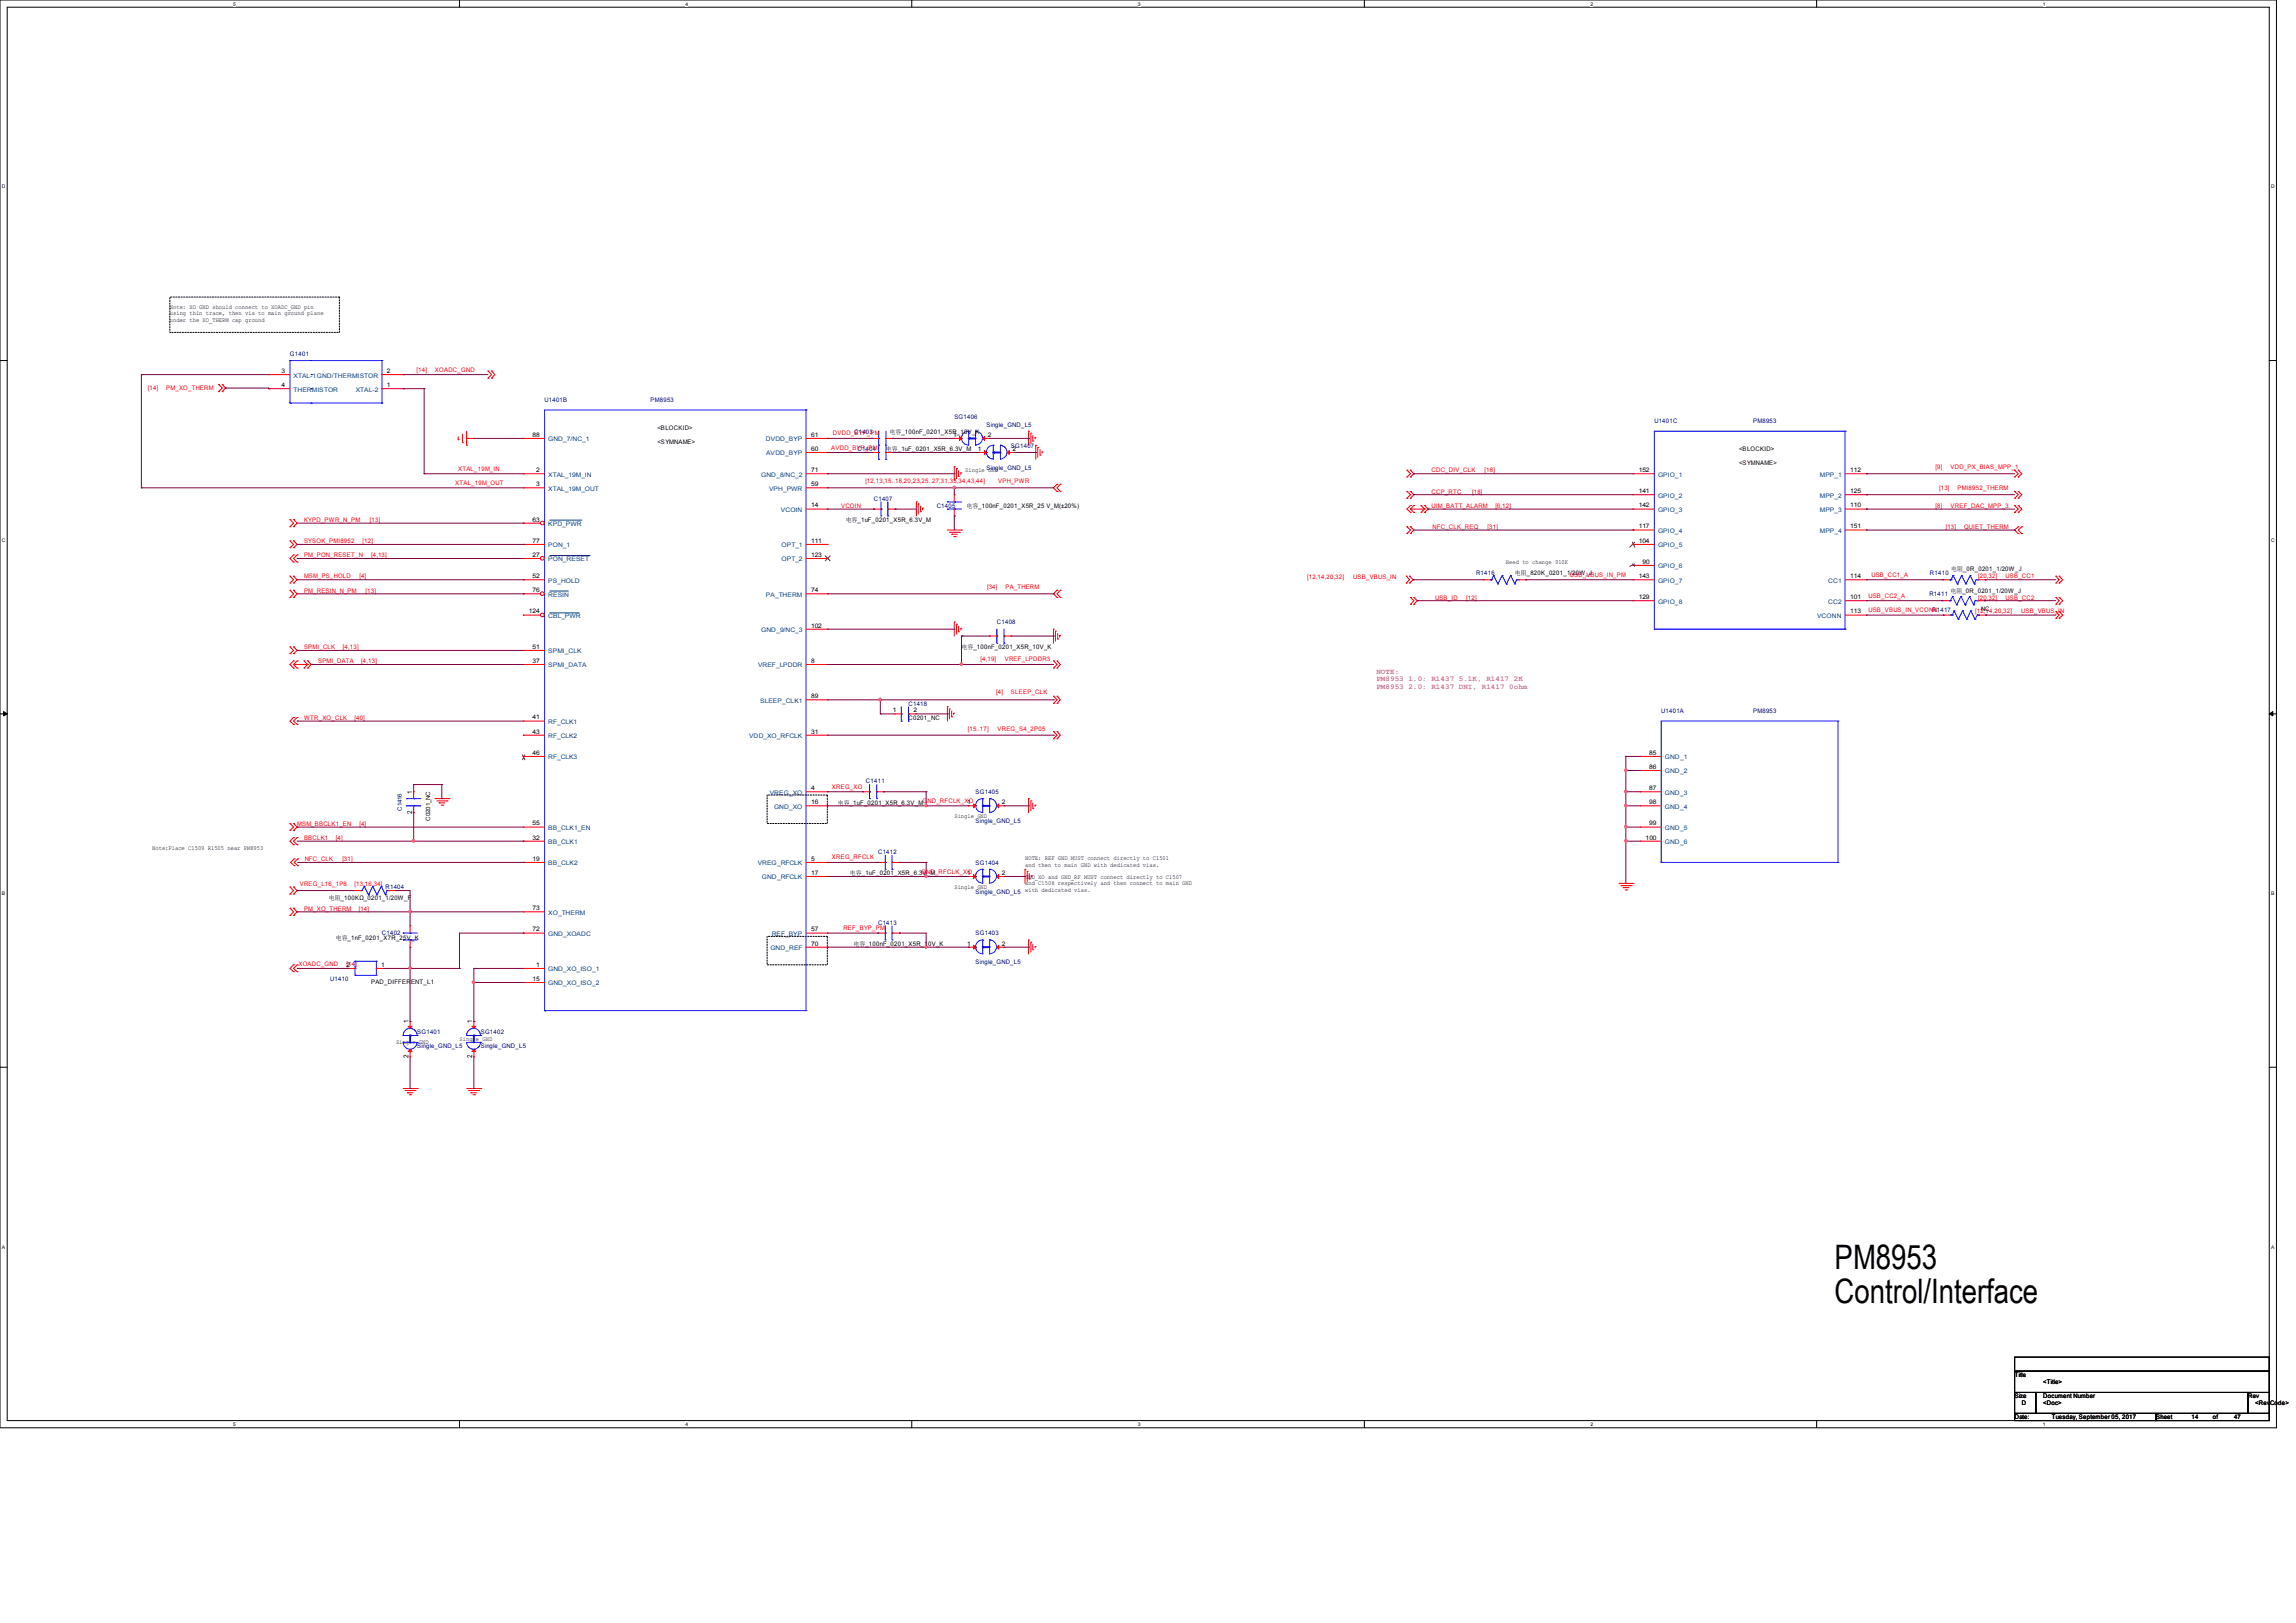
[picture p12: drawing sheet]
<svg xmlns="http://www.w3.org/2000/svg" width="297mm" height="210mm" viewBox="0 0 297 210" stroke-linecap="round" stroke-linejoin="round" font-family="sans-serif">
<defs><g id="words">
<g font-size="4.4">
<text x="237.3" y="164.2">PM8953</text>
<text x="237.3" y="168.6">Control/Interface</text>
</g>
<g font-size="1" fill="#f0f">
<text x="178.1" y="88.1">PM8953 1.0: R1437 5.1K, R1417 2K</text>
<text x="178.1" y="89.1">PM8953 2.0: R1437 DNI, R1417 0ohm</text>
<text x="178.1" y="87.2">NOTE:</text>
</g>
<g font-size=".9">
<text x="53.3" y="105.4" transform="rotate(-90 53.3 105.4)">2</text>
<text x="53.3" y="102.7" transform="rotate(-90 53.3 102.7)">1</text>
<text x="52.8" y="136.9" transform="rotate(-90 52.8 136.9)">2</text>
<text x="52.8" y="132.4" transform="rotate(-90 52.8 132.4)">1</text>
<text x="61.1" y="136.9" transform="rotate(-90 61.1 136.9)">2</text>
<text x="61.1" y="132.4" transform="rotate(-90 61.1 132.4)">1</text>
</g>
<g font-size=".8">
<text x="22" y="40">Note: XO GND should connect to XOADC_GND pin</text>
<text x="22" y="40.8">using thin trace, then via to main ground plane</text>
<text x="22" y="41.6">under the XO_THERM cap ground</text>
<text x="36.4" y="50.1">4</text>
<text x="36.4" y="48.3">3</text>
<text x="50" y="48.3">2</text>
<text x="50" y="50.1">1</text>
<text x="68.9" y="56.5">88</text>
<text x="85.1" y="55.6">&lt;BLOCKID&gt;</text>
<text x="85.1" y="57.5">&lt;SYMNAME&gt;</text>
<text x="104.9" y="58.3">60</text>
<text x="104.9" y="56.5">61</text>
<text x="114.6" y="58.4">电容_1uF_0201_X5R_6.3V_M</text>
<text x="115.1" y="56.1">电容_100nF_0201_X5R_10V_K</text>
<text x="123.3" y="56.5">1</text>
<text x="126.5" y="58.3">1</text>
<text x="127.8" y="56.5">2</text>
<text x="131" y="58.3">2</text>
<text x="225" y="58.4">&lt;BLOCKID&gt;</text>
<text x="69.3" y="62.9">3</text>
<text x="69.3" y="61.1">2</text>
<text x="104.9" y="65.7">14</text>
<text x="104.9" y="62.9">59</text>
<text x="104.9" y="61.1">71</text>
<text x="124.9" y="61">Single GND</text>
<text x="125" y="65.7">电容_100nF_0201_X5R_25 V_M(±20%)</text>
<text x="212" y="65.7">142</text>
<text x="212" y="63.8">141</text>
<text x="212" y="61.1">152</text>
<text x="225" y="60.2">&lt;SYMNAME&gt;</text>
<text x="239.3" y="65.7">110</text>
<text x="239.3" y="63.8">125</text>
<text x="239.3" y="61.1">112</text>
<text x="68.9" y="67.5">63</text>
<text x="68.9" y="70.2">77</text>
<text x="104.9" y="70.2">111</text>
<text x="109.4" y="67.5">电容_1uF_0201_X5R_6.3V_M</text>
<text x="212" y="70.2">104</text>
<text x="212" y="68.4">117</text>
<text x="239.3" y="68.4">151</text>
<text x="68.9" y="76.6">76</text>
<text x="68.9" y="72.1">27</text>
<text x="68.9" y="74.8">52</text>
<text x="104.9" y="76.6">74</text>
<text x="104.9" y="72.1">123</text>
<text x="194.8" y="72.9">Need to change 910K</text>
<text x="196" y="74.4">电阻_820K_0201_1/20W_J</text>
<text x="212" y="77.5">129</text>
<text x="212" y="74.8">143</text>
<text x="212.5" y="72.9">90</text>
<text x="239.3" y="77.5">101</text>
<text x="239.3" y="74.8">114</text>
<text x="252.3" y="76.7">电阻_0R_0201_1/20W_J</text>
<text x="252.4" y="73.9">电阻_0R_0201_1/20W_J</text>
<text x="68.4" y="79.4">124</text>
<text x="68.9" y="83.9">51</text>
<text x="104.9" y="81.2">102</text>
<text x="124.4" y="84">电容_100nF_0201_X5R_10V_K</text>
<text x="239.3" y="79.4">113</text>
<text x="256.3" y="79">NC</text>
<text x="68.9" y="85.8">37</text>
<text x="104.9" y="85.8">8</text>
<text x="68.9" y="94.9">43</text>
<text x="68.9" y="93.1">41</text>
<text x="104.9" y="94.9">31</text>
<text x="104.9" y="90.3">89</text>
<text x="115.5" y="92.2">1</text>
<text x="117.5" y="93.1">C0201_NC</text>
<text x="118.2" y="92.2">2</text>
<text x="68.9" y="97.7">46</text>
<text x="213.3" y="99.5">86</text>
<text x="213.3" y="97.7">85</text>
<text x="55.6" y="106.2" transform="rotate(-90 55.6 106.2)">C0201_NC</text>
<text x="68.9" y="106.8">55</text>
<text x="104.9" y="102.2">4</text>
<text x="104.9" y="104.1">16</text>
<text x="108.4" y="104.1">电容_1uF_0201_X5R_6.3V_M</text>
<text x="123.5" y="105.8">Single GND</text>
<text x="125.1" y="104.1">1</text>
<text x="129.6" y="104.1">2</text>
<text x="213.3" y="106.8">99</text>
<text x="213.3" y="104.1">98</text>
<text x="213.3" y="102.2">87</text>
<text x="19.7" y="110">Note:Place C1509 R1505 near PM8953</text>
<text x="68.9" y="111.4">19</text>
<text x="68.9" y="108.6">32</text>
<text x="104.9" y="111.4">5</text>
<text x="104.9" y="113.2">17</text>
<text x="109.9" y="113.2">电容_1uF_0201_X5R_6.3V_M</text>
<text x="125.1" y="113.2">1</text>
<text x="129.6" y="113.2">2</text>
<text x="132.6" y="111.3">NOTE: REF GND MUST connect directly to C1501</text>
<text x="132.6" y="112.1">and then to main GND with dedicated vias.</text>
<text x="132.6" y="113.7">GND_XO and GND_RF MUST connect directly to C1507</text>
<text x="212.9" y="108.6">100</text>
<text x="42.5" y="116.5">电阻_100KΩ_0201_1/20W_F</text>
<text x="68.9" y="117.8">73</text>
<text x="123.5" y="115">Single GND</text>
<text x="132.6" y="114.6">and C1508 respectively and then connect to main GND</text>
<text x="132.6" y="115.4">with dedicated vias.</text>
<text x="43.4" y="121.7">电容_1nF_0201_X7R_25V_K</text>
<text x="44.8" y="125.1">2</text>
<text x="49.3" y="125.1">1</text>
<text x="68.9" y="120.5">72</text>
<text x="69.3" y="125.1">1</text>
<text x="104.9" y="122.3">70</text>
<text x="104.9" y="120.5">57</text>
<text x="110.4" y="122.4">电容_100nF_0201_X5R_10V_K</text>
<text x="125.1" y="122.3">1</text>
<text x="129.6" y="122.3">2</text>
<text x="48" y="127.3">PAD_DIFFERENT_L1</text>
<text x="68.9" y="126.9">15</text>
<text x="51.2" y="135.1">Single GND</text>
<text x="59.4" y="134.7">Single GND</text>
<text x="260.6" y="178.2">Title</text>
<text x="264.3" y="179.1">&lt;Title&gt;</text>
<text x="260.6" y="180.9">Size</text>
<text x="260.6" y="183.6">Date:</text>
<text x="261.6" y="181.8">D</text>
<text x="264.3" y="180.9">Document Number</text>
<text x="264.3" y="181.8">&lt;Doc&gt;</text>
<text x="265.4" y="183.6">Tuesday, September 05, 2017</text>
<text x="278.9" y="183.6">Sheet</text>
<text x="283.5" y="183.6">14</text>
<text x="286.2" y="183.6">of</text>
<text x="289" y="183.6">47</text>
<text x="290.8" y="180.9">Rev</text>
<text x="291.7" y="181.8">&lt;RevCode&gt;</text>
</g>
<g font-size=".8" fill="#000080">
<text x="37.5" y="46.1">G1401</text>
<text x="70.4" y="52">U1401B</text>
<text x="84.2" y="52">PM8953</text>
<text x="110.5" y="56.1">C1403</text>
<text x="110.9" y="58.4">C1404</text>
<text x="123.5" y="54.3">SG1406</text>
<text x="127.6" y="55.2">Single_GND_L5</text>
<text x="130.8" y="57.9">SG1407</text>
<text x="214" y="54.7">U1401C</text>
<text x="226.8" y="54.7">PM8953</text>
<text x="113" y="64.8">C1407</text>
<text x="121.2" y="65.7">C1405</text>
<text x="127.6" y="60.7">Single_GND_L5</text>
<text x="190.9" y="74.4">R1416</text>
<text x="249.6" y="77.1">R1411</text>
<text x="249.7" y="74.4">R1410</text>
<text x="129" y="80.7">C1408</text>
<text x="250" y="79.2">R1417</text>
<text x="117.5" y="91.3">C1418</text>
<text x="214.9" y="92.2">U1401A</text>
<text x="226.8" y="92.2">PM8953</text>
<text x="112" y="101.3">C1411</text>
<text x="52" y="104.9" transform="rotate(-90 52 104.9)">C1416</text>
<text x="126.2" y="102.7">SG1405</text>
<text x="126.2" y="106.5">Single_GND_L5</text>
<text x="113.6" y="110.5">C1412</text>
<text x="126.2" y="111.9">SG1404</text>
<text x="49.9" y="115.1">R1404</text>
<text x="113.6" y="119.6">C1413</text>
<text x="126.2" y="115.6">Single_GND_L5</text>
<text x="49.4" y="121">C1402</text>
<text x="126.2" y="121">SG1403</text>
<text x="126.2" y="124.8">Single_GND_L5</text>
<text x="42.7" y="126.9">U1410</text>
<text x="54" y="135.6">Single_GND_L5</text>
<text x="54" y="133.8">SG1401</text>
<text x="62.2" y="135.6">Single_GND_L5</text>
<text x="62.2" y="133.8">SG1402</text>
</g>
<g font-size=".8" fill="#f00">
<text x="19.1" y="50.4">[14]</text>
<text x="21.5" y="50.4">PM_XO_THERM</text>
<text x="53.9" y="48.1">[14]</text>
<text x="56.3" y="48.1">XOADC_GND</text>
<text x="107.5" y="58.2">AVDD_BYP_PM</text>
<text x="107.7" y="56.3">DVDD_BYP_PM</text>
<text x="58.9" y="62.7">XTAL_19M_OUT</text>
<text x="59.3" y="60.9">XTAL_19M_IN</text>
<text x="108.8" y="65.7">VCOIN</text>
<text x="111.9" y="62.5">[12,13,15..18,20,23,25..27,31,33,34,43,44]</text>
<text x="129.1" y="62.5">VPH_PWR</text>
<text x="185.2" y="65.7">UIM_BATT_ALARM</text>
<text x="185.2" y="63.9">CCP_RTC</text>
<text x="185.2" y="61.1">CDC_DIV_CLK</text>
<text x="190.4" y="63.9">[18]</text>
<text x="192" y="61.1">[18]</text>
<text x="193.4" y="65.7">[6,12]</text>
<text x="250.4" y="60.7">[9]</text>
<text x="250.4" y="65.7">[8]</text>
<text x="250.8" y="63.4">[13]</text>
<text x="252.3" y="60.7">VDD_PX_BIAS_MPP_1</text>
<text x="252.3" y="65.7">VREF_DAC_MPP_3</text>
<text x="253.2" y="63.4">PMI8952_THERM</text>
<text x="39.3" y="70.3">SYSOK_PMI8952</text>
<text x="39.3" y="67.5">KYPD_PWR_N_PM</text>
<text x="46.9" y="70.3">[12]</text>
<text x="47.8" y="67.5">[13]</text>
<text x="185.3" y="68.5">NFC_CLK_REQ</text>
<text x="192.4" y="68.5">[31]</text>
<text x="251.7" y="68.5">[13]</text>
<text x="254.1" y="68.5">QUIET_THERM</text>
<text x="39.3" y="74.8">MSM_PS_HOLD</text>
<text x="39.3" y="72.1">PM_PON_RESET_N</text>
<text x="39.3" y="76.7">PM_RESIN_N_PM</text>
<text x="46.5" y="74.8">[4]</text>
<text x="47.3" y="76.7">[13]</text>
<text x="48" y="72.1">[4,13]</text>
<text x="127.7" y="76.2">[34]</text>
<text x="130.1" y="76.2">PA_THERM</text>
<text x="169.1" y="74.9">[12,14,20,32]</text>
<text x="175.1" y="74.9">USB_VBUS_IN</text>
<text x="185.6" y="77.6">USB_ID</text>
<text x="189.7" y="77.6">[12]</text>
<text x="203.1" y="74.6">USB_VBUS_IN_PM</text>
<text x="241.7" y="77.3">USB_CC2_A</text>
<text x="242.1" y="74.6">USB_CC1_A</text>
<text x="255.9" y="74.8">[20,32]</text>
<text x="255.9" y="77.6">[20,32]</text>
<text x="259.4" y="74.8">USB_CC1</text>
<text x="259.4" y="77.6">USB_CC2</text>
<text x="39.3" y="84">SPMI_CLK</text>
<text x="44.4" y="84">[4,13]</text>
<text x="241.7" y="79.2">USB_VBUS_IN_VCONN</text>
<text x="255.5" y="79.3">[12,14,20,32]</text>
<text x="261.5" y="79.3">USB_VBUS_IN</text>
<text x="41.2" y="85.8">SPMI_DATA</text>
<text x="46.7" y="85.8">[4,13]</text>
<text x="126.8" y="85.5">[4,19]</text>
<text x="128.9" y="89.8">[4]</text>
<text x="130" y="85.5">VREF_LPDDR3</text>
<text x="130.8" y="89.8">SLEEP_CLK</text>
<text x="39.3" y="93.1">WTR_XO_CLK</text>
<text x="45.8" y="93.1">[40]</text>
<text x="125.2" y="94.6">[15..17]</text>
<text x="129" y="94.6">VREG_S4_2P05</text>
<text x="38.4" y="106.8">MSM_BBCLK1_EN</text>
<text x="46.5" y="106.8">[4]</text>
<text x="107.6" y="102.1">XREG_XO</text>
<text x="119.3" y="103.9">GND_RFCLK_XO</text>
<text x="39.3" y="108.7">BBCLK1</text>
<text x="39.4" y="111.4">NFC_CLK</text>
<text x="43.4" y="108.7">[4]</text>
<text x="44.3" y="111.4">[31]</text>
<text x="107.6" y="111.2">XREG_RFCLK</text>
<text x="119.2" y="113">GND_RFCLK_XO</text>
<text x="38.8" y="114.6">VREG_L16_1P8</text>
<text x="39.3" y="117.8">PM_XO_THERM</text>
<text x="45.8" y="114.6">[13,16,34]</text>
<text x="46.4" y="117.8">[14]</text>
<text x="38.6" y="125">XOADC_GND</text>
<text x="44.8" y="125">[14]</text>
<text x="109.1" y="120.4">REF_BYP_PM</text>
</g>
<g font-size=".8" fill="#004080">
<text x="38" y="48.9">XTAL-1GND/THERMISTOR</text>
<text x="38" y="50.7">THERMISTOR</text>
<text x="46" y="50.7">XTAL-2</text>
<text x="70.9" y="57.1">GND_7/NC_1</text>
<text x="99.1" y="57.1">DVDD_BYP</text>
<text x="99.1" y="58.9">AVDD_BYP</text>
<text x="70.9" y="63.5">XTAL_19M_OUT</text>
<text x="70.9" y="61.7">XTAL_19M_IN</text>
<text x="98.5" y="61.7">GND_8/NC_2</text>
<text x="99.5" y="63.5">VPH_PWR</text>
<text x="214.5" y="64.4">GPIO_2</text>
<text x="214.5" y="61.7">GPIO_1</text>
<text x="235.4" y="64.4">MPP_2</text>
<text x="235.4" y="61.7">MPP_1</text>
<text x="70.9" y="70.8">PON_1</text>
<text x="70.9" y="68.1">KPD_PWR</text>
<text x="101" y="66.3">VCOIN</text>
<text x="101.1" y="70.8">OPT_1</text>
<text x="214.5" y="70.8">GPIO_5</text>
<text x="214.5" y="69">GPIO_4</text>
<text x="214.5" y="66.3">GPIO_3</text>
<text x="235.4" y="69">MPP_4</text>
<text x="235.4" y="66.3">MPP_3</text>
<text x="70.9" y="77.2">RESIN</text>
<text x="70.9" y="75.4">PS_HOLD</text>
<text x="70.9" y="72.6">PON_RESET</text>
<text x="99.1" y="77.2">PA_THERM</text>
<text x="101.1" y="72.6">OPT_2</text>
<text x="214.5" y="75.4">GPIO_7</text>
<text x="214.5" y="73.5">GPIO_6</text>
<text x="236.5" y="75.4">CC1</text>
<text x="70.9" y="80">CBL_PWR</text>
<text x="98.5" y="81.8">GND_9/NC_3</text>
<text x="214.5" y="78.1">GPIO_8</text>
<text x="235.1" y="80">VCONN</text>
<text x="236.5" y="78.1">CC2</text>
<text x="70.9" y="86.4">SPMI_DATA</text>
<text x="70.9" y="84.5">SPMI_CLK</text>
<text x="98.1" y="86.4">VREF_LPDDR</text>
<text x="70.9" y="95.5">RF_CLK2</text>
<text x="70.9" y="93.7">RF_CLK1</text>
<text x="96.9" y="95.5">VDD_XO_RFCLK</text>
<text x="98.4" y="90.9">SLEEP_CLK1</text>
<text x="70.9" y="98.3">RF_CLK3</text>
<text x="215.4" y="100.1">GND_2</text>
<text x="215.4" y="98.3">GND_1</text>
<text x="70.9" y="107.4">BB_CLK1_EN</text>
<text x="99.6" y="102.8">VREG_XO</text>
<text x="100.1" y="104.6">GND_XO</text>
<text x="215.4" y="107.4">GND_5</text>
<text x="215.4" y="104.6">GND_4</text>
<text x="215.4" y="102.8">GND_3</text>
<text x="70.9" y="112">BB_CLK2</text>
<text x="70.9" y="109.2">BB_CLK1</text>
<text x="98" y="112">VREG_RFCLK</text>
<text x="98.6" y="113.8">GND_RFCLK</text>
<text x="215.4" y="109.2">GND_6</text>
<text x="70.9" y="118.4">XO_THERM</text>
<text x="70.9" y="125.7">GND_XO_ISO_1</text>
<text x="70.9" y="121.1">GND_XOADC</text>
<text x="99.7" y="122.9">GND_REF</text>
<text x="99.8" y="121.1">REF_BYP</text>
<text x="70.9" y="127.5">GND_XO_ISO_2</text>
</g>
<g font-size=".6">
<text x="30.2" y=".7">5</text>
<text x="88.7" y=".7">4</text>
<text x="147.2" y=".7">3</text>
<text x="205.7" y=".7">2</text>
<text x="264.2" y=".7">1</text>
<text x=".3" y="24.4">D</text>
<text x="293.8" y="24.4">D</text>
<text x=".3" y="70.1">C</text>
<text x="293.8" y="70.1">C</text>
<text x=".3" y="115.8">B</text>
<text x="293.8" y="115.8">B</text>
<text x=".3" y="161.5">A</text>
<text x="293.8" y="161.5">A</text>
<text x="30.2" y="184.5">5</text>
<text x="88.7" y="184.5">4</text>
<text x="147.2" y="184.5">3</text>
<text x="205.7" y="184.5">2</text>
<text x="264.2" y="184.5">1</text>
</g>
</g></defs>
<path d="M0 0h294.5v184.7h-294.5zM.9 .9h292.6v182.9h-292.6z" fill="none" stroke="#000" stroke-width=".13"/>
<g fill="#fff">
<path d="M30.2 .1h.3v.7h-.3z"/>
<path d="M30.2 183.9h.3v.8h-.3z"/>
</g>
<path d="M59.4 0v.9M59.4 183.8v.9" fill="none" stroke="#000" stroke-width=".13"/>
<g fill="#fff">
<path d="M88.7 .1h.3v.7h-.3z"/>
<path d="M88.7 183.9h.3v.8h-.3z"/>
</g>
<path d="M117.9 0v.9M117.9 183.8v.9" fill="none" stroke="#000" stroke-width=".13"/>
<g fill="#fff">
<path d="M147.2 .1h.3v.7h-.3z"/>
<path d="M147.2 183.9h.3v.8h-.3z"/>
</g>
<path d="M176.5 0v.9M176.5 183.8v.9" fill="none" stroke="#000" stroke-width=".13"/>
<g fill="#fff">
<path d="M205.7 .1h.4v.7h-.4z"/>
<path d="M205.7 183.9h.4v.8h-.4z"/>
</g>
<path d="M235 0v.9M235 183.8v.9" fill="none" stroke="#000" stroke-width=".13"/>
<g fill="#fff">
<path d="M264.2 .1h.4v.7h-.4z"/>
<path d="M264.2 183.9h.4v.8h-.4z"/>
<path d="M.3 23.8h.4v.7h-.4z"/>
<path d="M293.8 23.8h.5v.7h-.5z"/>
<path d="M.3 69.5h.4v.7h-.4z"/>
<path d="M293.8 69.5h.5v.7h-.5z"/>
</g>
<path d="M0 46.7h.9M293.5 46.7h1" fill="none" stroke="#000" stroke-width=".13"/>
<g fill="#fff">
<path d="M.3 115.2h.4v.8h-.4z"/>
<path d="M293.8 115.2h.4v.8h-.4z"/>
</g>
<path d="M0 92.4h.9M293.5 92.4h1" fill="none" stroke="#000" stroke-width=".13"/>
<path d="M.5 92.1l.4 .3-.4 .2zM293.5 92.4l.5-.3v.5z" fill="#000" stroke="#000" stroke-width=".13"/>
<g fill="#fff">
<path d="M.3 161h.3v.7h-.3z"/>
<path d="M293.8 161h.4v.7h-.4z"/>
</g>
<path d="M0 138.1h.9M293.5 138.1h1M260.6 175.6h32.9v1.8h-32.9zM260.6 177.4h32.9v2.8h-32.9zM260.6 180.2h2.8v2.7h-2.8zM260.6 182.9h18.3v.9h-18.3zM263.4 180.2h27.4v2.7h-27.4zM278.9 182.9h14.6v.9h-14.6zM290.8 180.2h2.7v2.7h-2.7z" fill="none" stroke="#000" stroke-width=".13"/>
<path d="M22 38.4h21.9v4.6h-21.9zM99.2 102.9h7.8v3.7h-7.8zM99.2 121.2h7.8v3.6h-7.8z" fill="none" stroke="#000" stroke-width=".13" stroke-dasharray=".2 .2"/>
<g fill="none" stroke="#f00" stroke-width=".13">
<path d="M28.3 49.7l.4 .5-.4 .5M28.3 49.7h.1M28.3 50.7h.1M28.7 50.7h.1M28.7 49.7h.1M28.7 49.7l.5 .5-.5 .5M59.3 56.9h.1M59.3 56.5v.4M59.8 57.3h.1M59.8 56.2v1.1M60.4 56.7h.9M60.4 56.7h.1"/>
<path d="M60.4 57.6h.1M60.4 55.8v1.8M63.1 48l.5 .5-.5 .4M63.1 48.9h.1M63.1 48h.1M63.6 48.9h.1M63.6 48h.1M63.6 48l.4 .5-.4 .4M104.3 56.7h2.7M104.3 58.5h2.7M107 58.5h.1M107 56.7h.1"/>
<path d="M133.1 55.8h.1M133.1 55.8v1.8M133.3 56h.1M133.3 56v1.4M133.6 57.1h.1M133.6 56.3v.8M133.9 56.6h.1M133.9 56.6v.2M134 57.6h.1M134 57.6v1.8M134.2 57.9h.1M134.2 57.9v1.3"/>
<path d="M134.5 58.9h.1M134.5 58.2v.7M134.8 58.5h.1M134.8 58.5v.1M37.5 74.5l.5 .5-.5 .4M37.5 70l.5 .4-.5 .5M37.5 67.2l.5 .5-.5 .5M37.5 76.4l.5 .4-.5 .5M37.5 74.5h.1M37.5 75.4h.1M37.5 70h.1M37.5 70.9h.1"/>
<path d="M37.5 67.2h.1M37.5 68.2h.1M37.5 76.4h.1M37.5 77.3h.1M38 74.5l.4 .5-.4 .4M38 70l.4 .4-.4 .5M38 67.2l.4 .5-.4 .5M38 76.4l.4 .4-.4 .5M38 75.4h.1M38 74.5h.1M38 71.8h.1M38 72.7h.1"/>
<path d="M38 70.9h.1M38 70h.1M38 68.2h.1M38 67.2h.1M38 77.3h.1M38 76.4h.1M38 71.8l-.5 .5 .5 .4M38.4 71.8h.1M38.4 72.7h.1M38.4 71.8l-.4 .5 .4 .4M104.3 65.9h2.7M104.3 76.8h2.7"/>
<path d="M104.3 72.3h2.7M104.3 70.4h2.7M104.3 63.1h2.7M104.3 61.3h2.7M107 76.8h.1M107 72.3h.1M107 70.4h.1M107 65.9h.1M107 63.1h.1M107 61.3h.1M118.5 64.9h.1M118.5 64.9v1.9"/>
<path d="M118.8 65.2h.1M118.8 65.2v1.3M119.1 66.2h.1M119.1 65.5v.7M119.3 65.7h.1M119.3 65.7v.3M122.6 68.6h1.8M122.8 68.9h1.3M123.1 69.1h.1M123.1 69.1h.7M123.4 69.4h.2M123.4 60.4h.1"/>
<path d="M123.4 64h.1M123.4 66.8h.1M123.4 60.4v1.8M123.4 64v.9M123.4 65.9v.9M123.6 69.4h.1M123.7 60.6h.1M123.7 60.6v1.3M124 61.6h.1M124 60.9v.7M124.1 68.9h.1M124.3 61.2h.1"/>
<path d="M124.3 61.2v.2M124.4 68.6h.1M136.7 62.7l-.4 .4 .4 .5M136.7 76.4l-.4 .4 .4 .5M136.7 62.7h.1M136.7 63.6h.1M136.7 76.4h.1M136.7 77.3h.1M137.2 63.6h.1M137.2 62.7h.1M137.2 77.3h.1M137.2 76.4h.1"/>
<path d="M137.2 62.7l-.5 .4 .5 .5M137.2 76.4l-.5 .4 .5 .5M181.9 74.5l.4 .5-.4 .4M181.9 74.5h.1M181.9 75.4h.1M182 63.6h.1M182 64.5h.1M182 60.8h.1M182 61.7h.1M182 68.2h.1M182 69h.1M182 63.6l.5 .4-.5 .5"/>
<path d="M182 60.8l.5 .5-.5 .4M182 68.2l.5 .4-.5 .4M182.3 75.4h.1M182.3 74.5h.1M182.3 74.5l.5 .5-.5 .4M182.5 63.6l.4 .4-.4 .5M182.5 77.3l.4 .4-.4 .5M182.5 60.8l.4 .5-.4 .4M182.5 68.2l.4 .4-.4 .4M182.5 65.4l-.5 .5 .5 .4M182.5 65.4h.1M182.5 66.3h.1"/>
<path d="M182.5 77.3h.1M182.5 78.2h.1M182.5 64.5h.1M182.5 63.6h.1M182.5 61.7h.1M182.5 60.8h.1M182.5 69h.1M182.5 68.2h.1M182.5 65.9l.4 .4M182.5 65.9h1.8M182.9 65.4h.1M182.9 66.3h.1"/>
<path d="M182.9 78.2h.1M182.9 77.3h.1M182.9 77.3l.4 .4-.4 .5M182.9 65.4l-.4 .5M183.8 65.4h.1M183.8 66.3h.1M183.8 65.4l.5 .5M184.3 66.3h.1M184.3 65.4h.1M184.3 65.9h.1M184.3 65.9l-.5 .4M184.3 65.4l.4 .5-.4 .4"/>
<path d="M260.6 60.8h.1M260.6 61.7h.1M260.6 65.4h.1M260.6 66.3h.1M260.6 63.6h.1M260.6 64.5h.1M260.6 60.8l.5 .5-.5 .4M260.6 65.4l.5 .5-.5 .4M260.6 63.6l.5 .4-.5 .5M261.1 68.2l-.5 .4 .5 .4M261.1 60.8h.1M261.1 61.7h.1"/>
<path d="M261.1 65.4h.1M261.1 66.3h.1M261.1 69h.1M261.1 68.2h.1M261.1 63.6h.1M261.1 64.5h.1M261.1 60.8l.4 .5-.4 .4M261.1 65.4l.4 .5-.4 .4M261.1 63.6l.4 .4-.4 .5M261.5 68.2l-.4 .4 .4 .4M261.5 68.2h.1M261.5 69h.1"/>
<path d="M265.9 79.1h.1M265.9 74.5h.1M265.9 75.4h.1M265.9 77.3h.1M265.9 78.2h.1M265.9 79.1l.5 .5-.5 .4M265.9 74.5l.5 .5-.5 .4M265.9 77.3l.5 .4-.5 .5M266.4 79.1h.1M266.4 74.5h.1M266.4 75.4h.1M266.4 77.3h.1"/>
<path d="M266.4 78.2h.1M266.4 79.1l.4 .5-.4 .4M266.4 74.5l.4 .5-.4 .4M266.4 77.3l.4 .4-.4 .5M37.5 83.7l.5 .5-.5 .4M37.5 83.7h.1M37.5 84.6h.1M38 83.7l.4 .5-.4 .4M38 85.5h.1M38 86.4h.1M38 84.6h.1M38 83.7h.1"/>
<path d="M38 92.8h.1M38 93.7h.1M38 86l.4 .4M38 86h1.8M38 85.5l-.5 .5 .5 .4M38 92.8l-.5 .5 .5 .4M38.4 85.5h.1M38.4 86.4h.1M38.4 92.8h.1M38.4 93.7h.1M38.4 85.5l-.4 .5M38.4 92.8l-.4 .5 .4 .4"/>
<path d="M39.3 85.5l.5 .5M39.3 85.5h.1M39.3 86.4h.1M39.8 85.5l.5 .5-.5 .4M39.8 86.4h.1M39.8 85.5h.1M39.8 86h.1M39.8 86l-.5 .4M67.7 97.9h.1M67.7 95.1h.1M67.7 93.3h.1M67.7 86h.1"/>
<path d="M67.7 84.2h.1M67.7 86h2.7M67.7 95.1h2.7M67.7 97.9h2.7M67.7 93.3h2.7M67.7 84.2h2.7M104.3 95.1h2.7M104.3 90.6h2.7M104.3 81.4h2.7M107 95.1h.1M107 90.6h.1M107 81.4h.1"/>
<path d="M122.6 91.4h.1M122.6 91.4v1.9M122.8 91.7h.1M122.8 91.7v1.3M123.1 92.8h.1M123.1 92v.8M123.4 92.3h.1M123.4 92.3v.2M123.4 80.5h.1M123.4 80.5v1.8M123.7 80.8h.1M123.7 80.8v1.2"/>
<path d="M124 81.7h.1M124 81v.7M124.3 81.3h.1M124.3 81.3v.2M136.3 81.4h.1M136.3 91h.1M136.3 90.1h.1M136.3 85.5h.1M136.3 86.4h.1M136.3 94.7h.1M136.3 95.6h.1M136.3 81.4v1.8"/>
<path d="M136.3 90.1l.4 .5-.4 .4M136.3 85.5l.4 .5-.4 .4M136.3 94.7l.4 .4-.4 .5M136.5 81.7h.1M136.5 81.7v1.3M136.7 90.1l.5 .5-.5 .4M136.7 85.5l.5 .5-.5 .4M136.7 94.7l.5 .4-.5 .5M136.7 91h.1M136.7 90.1h.1M136.7 85.5h.1M136.7 86.4h.1"/>
<path d="M136.7 94.7h.1M136.7 95.6h.1M136.8 82.7h.1M136.8 82v.7M137.1 82.2h.1M137.1 82.2v.2M265.9 80h.1M266.4 80h.1M37.5 117.5l.5 .5-.5 .4M37.5 106.6l.5 .4-.5 .4M37.5 114.8l.5 .4-.5 .5M37.5 117.5h.1"/>
<path d="M37.5 118.4h.1M37.5 106.6h.1M37.5 107.4h.1M37.5 115.7h.1M37.5 114.8h.1M38 117.5l.4 .5-.4 .4M38 106.6l.4 .4-.4 .4M38 114.8l.4 .4-.4 .5M38 118.4h.1M38 117.5h.1M38 107.4h.1M38 106.6h.1"/>
<path d="M38 108.4h.1M38 109.3h.1M38 114.8h.1M38 115.7h.1M38 108.4l-.5 .4 .5 .5M38.1 111.1h.1M38.1 112h.1M38.1 111.1l-.5 .5 .5 .4M38.4 108.4h.1M38.4 109.3h.1M38.4 108.4l-.4 .4 .4 .5M38.5 111.1h.1"/>
<path d="M38.5 112h.1M38.5 111.1l-.4 .5 .4 .4M56.3 103.3h1.8M56.5 103.6h1.3M56.8 103.9h.1M56.8 103.9h.7M57.1 104.2h.2M57.3 104.2h.1M57.8 103.6h.1M58.1 103.3h.1M67.7 118h.1M67.7 111.6h.1"/>
<path d="M67.7 108.8h.1M67.7 107h.1M67.7 111.6h2.7M67.7 118h2.7M67.7 108.8h2.7M67.7 107h2.7M104.3 111.6h2.7M104.3 102.4h2.7M104.3 113.4h2.7M104.3 104.3h2.7M107 111.6h.1M107 102.4h.1"/>
<path d="M107 113.4h.1M107 104.3h.1M132.6 112.5h.1M132.6 112.5v1.8M132.9 112.8h.1M132.9 112.8v1.2M133.1 103.3h.1M133.1 103.3v1.9M133.1 113.7h.1M133.1 113v.7M133.3 103.6h.1M133.3 103.6v1.3"/>
<path d="M133.4 113.3h.1M133.4 113.3v.2M133.6 104.6h.1M133.6 103.9v.7M133.9 104.2h.1M133.9 104.2v.2M209.4 114.3h1.8M209.7 114.6h1.3M210 114.9h.7M210 114.9h.1M210.2 115.1h.2M210.4 115.1h.1"/>
<path d="M211 114.6h.1M211.2 114.3h.1M38 124.8h.1M38 125.7h.1M38 124.8l-.5 .5 .5 .4M38.4 124.8h.1M38.4 125.7h.1M38.4 124.8l-.4 .5 .4 .4M67.7 127.1h.1M67.7 125.3h.1M67.7 120.7h.1M67.7 120.7h2.7"/>
<path d="M67.7 127.1h2.7M67.7 125.3h2.7M104.3 122.6h2.7M104.3 120.7h2.7M107 122.6h.1M107 120.7h.1M125.3 122.6h.1M125.3 122.6h.9M128.9 122.6h1M129.9 122.6h.1M133.1 121.6h.1M133.1 121.6v1.8"/>
<path d="M133.3 121.9h.1M133.3 121.9v1.3M133.6 122.9h.1M133.6 122.2v.7M133.9 122.5h.1M133.9 122.5v.1M52.2 140.8h1.8M52.4 141.1h1.3M52.7 141.4h.1M52.7 141.4h.7M53 141.6h.1M53.1 141.6h.1"/>
<path d="M53.7 141.1h.1M54 140.8h.1M60.4 140.8h1.8M60.6 141.1h1.3M60.9 141.4h.1M60.9 141.4h.7M61.2 141.6h.2M61.4 141.6h.1M61.9 141.1h.1M62.2 140.8h.1"/>
</g>
<g fill="none" stroke="#00f" stroke-width=".13">
<path d="M104.3 53h-33.9v77.8M104.3 53h.1M104.3 53v77.8M122.6 64.9h.1M122.6 65.9h.1M122.6 64.9h1.8M122.6 65.9h1.8M123.4 64.9h.1M123.4 65.9h.1M70.4 130.8h.1M70.4 130.8h33.9M104.3 130.8h.1"/>
<path d="M126.2 122.6h.1M127.1 121.6a.89 .89 0 0 0-.9 .9 .89 .89 0 0 0 .9 .9M127.1 121.6h.1M127.1 121.6v1.8M128 121.6a.89 .89 0 0 1 .9 .9 .89 .89 0 0 1-.9 .9M128 121.6h.1M128 121.6v1.8M128.9 122.6h.1"/>
</g>
<path d="M127.1 122.6h.1M127.1 122.6h.9" fill="none" stroke="#00f" stroke-width=".25"/>
<g fill="#f00" stroke="#f00" stroke-width=".13">
<path d="M125.9 122.3l.3 .3-.3 .2z"/>
<path d="M128.9 122.6l.3-.3v.5z"/>
</g>
<path d="M106.7 71.9l.7 .7M107.4 71.9l-.7 .7M67.6 97.6l.3 .7M67.9 97.6l-.3 .7" fill="none" stroke="#804000" stroke-width=".13"/>
<circle cx="70.2" cy="79.6" r=".24" fill="#fff" stroke="#f00" stroke-width=".13"/>
<path d="M67.7 79.6h.1M67.7 79.6h2.2" fill="none" stroke="#f00" stroke-width=".13"/>
<path d="M71.1 79.3h3.9" fill="none" stroke="#004080" stroke-width=".13"/>
<circle cx="70.2" cy="76.8" r=".24" fill="#fff" stroke="#f00" stroke-width=".13"/>
<path d="M67.7 76.8h.1M67.7 75h.1M67.7 75h2.7M67.7 76.8h2.2" fill="none" stroke="#f00" stroke-width=".13"/>
<path d="M71.1 76.5h2.5" fill="none" stroke="#004080" stroke-width=".13"/>
<circle cx="70.2" cy="72.3" r=".24" fill="#fff" stroke="#f00" stroke-width=".13"/>
<path d="M67.7 72.3h.1M67.7 70.4h.1M67.7 70.4h2.7M67.7 72.3h2.2" fill="none" stroke="#f00" stroke-width=".13"/>
<path d="M71.1 71.9h5.3" fill="none" stroke="#004080" stroke-width=".13"/>
<circle cx="70.2" cy="67.7" r=".24" fill="#fff" stroke="#f00" stroke-width=".13"/>
<g fill="none" stroke="#f00" stroke-width=".13">
<path d="M34.8 48.5h.1M34.8 50.3h.1M34.8 50.3h2.7M34.8 48.5h2.7M49.4 50.3h2.8M49.4 48.5h2.8M52.2 50.3h.1M52.2 48.5h.1M67.7 56.7h.1M67.7 56.7h2.7M112.8 56.7h.9M112.8 58.5h.9"/>
<path d="M112.8 58.5h.1M112.8 56.7h.1M114.6 56.7h.9M114.6 58.5h.9M115.5 58.5h.1M115.5 56.7h.1M123.4 56.7h.1M123.4 56.7h1M126.7 58.5h.1M126.7 58.5h.9M127.1 56.7h.9M128 56.7h.1"/>
<path d="M130.3 58.5h.9M131.2 58.5h.1M67.7 67.7h.1M67.7 63.1h.1M67.7 61.3h.1M67.7 63.1h2.7M67.7 61.3h2.7M67.7 67.7h2.2M113 65.9h1M113 65.9h.1M114.9 65.9h.9M115.8 65.9h.1"/>
<path d="M191.9 75h.1M191.9 75h.9M196.4 75h1M197.4 75h.1M211.2 61.3h2.8M211.2 77.7h2.8M211.2 75h2.8M211.2 68.6h2.8M211.2 65.9h2.8M211.2 64h2.8M211.2 73.2h2.8M211.2 70.4h2.8"/>
<path d="M211.2 77.7h.1M211.2 75h.1M211.2 73.2h.1M211.2 70.4h.1M211.2 68.6h.1M211.2 65.9h.1M211.2 64h.1M211.2 61.3h.1M238.7 61.3h2.7M238.7 79.6h2.7M238.7 77.7h2.7M238.7 75h2.7"/>
<path d="M238.7 68.6h2.7M238.7 65.9h2.7M238.7 64h2.7M241.4 79.6h.1M241.4 77.7h.1M241.4 75h.1M241.4 68.6h.1M241.4 65.9h.1M241.4 64h.1M241.4 61.3h.1M251.2 77.7h.1M251.2 77.7h.9"/>
<path d="M251.3 75h.9M251.3 75h.1M251.4 79.6h.1M251.4 79.6h.9M255.8 77.7h.9M255.9 75h.9M255.9 79.6h1M256.7 77.7h.1M256.8 75h.1M256.9 79.6h.1M104.3 86h2.7M107 86h.1"/>
<path d="M115.7 92.4h.9M115.7 92.4h.1M117.5 92.4h.9M118.4 92.4h.1M128 82.3h.9M128 82.3h.1M129.9 82.3h.9M130.8 82.3h.1M212.2 99.7h2.7M212.2 97.9h2.7M212.2 99.7h.1M212.2 97.9h.1"/>
<path d="M45.7 115.2h1M45.7 115.2h.1M50.3 115.2h.9M51.2 115.2h.1M53 119.8h.1M53 119.8v.9M53.5 102.4h.1M53.5 105.2h.1M53.5 102.4v.9M53.5 104.3v.9M111.6 102.4h.9M111.6 102.4h.1"/>
<path d="M113.4 102.4h.9M113.6 111.6h.1M113.6 111.6h.9M114.3 102.4h.1M115.4 111.6h.9M116.3 111.6h.1M125.3 113.4h.1M125.3 104.3h.1M125.3 113.4h.9M125.3 104.3h.9M128.9 113.4h1M128.9 104.3h1"/>
<path d="M129.9 113.4h.1M129.9 104.3h.1M212.2 102.4h2.7M212.2 108.8h2.7M212.2 107h2.7M212.2 104.3h2.7M212.2 108.8h.1M212.2 107h.1M212.2 104.3h.1M212.2 102.4h.1M45 125.3h.9M45 125.3h.1"/>
<path d="M48.7 125.3h.9M49.6 125.3h.1M53 132.2h.1M53 136.7h.1M53 122.6h.1M53 121.6v1M53 132.2v.9M53 135.8v.9M61.3 132.2h.1M61.3 136.7h.1M61.3 132.2v.9M61.3 135.8v.9"/>
<path d="M113.6 120.7h.1M113.6 120.7h.9M115.4 120.7h.9M116.3 120.7h.1"/>
</g>
<path d="M71.1 67.3h4.2" fill="none" stroke="#004080" stroke-width=".13"/>
<g fill="none" stroke="#00f" stroke-width=".13">
<path d="M37.5 52.2h11.9M37.5 46.7h11.9M37.5 46.7h.1M37.5 52.2h.1M37.5 46.7v5.5M40.3 50.3h.1M40.3 48.5h.1M40.3 52.2h.1M49.4 48.5h.1M49.4 50.3h.1M49.4 46.7h.1M49.4 52.2h.1"/>
<path d="M49.4 46.7v5.5M113.7 58.5h.1M113.7 59.4h.1M113.7 56.7h.1M113.7 57.6h.1M113.7 55.8v3.6M114.6 59.4h.1M114.6 58.5h.1M114.6 57.6h.1M114.6 56.7h.1M114.6 55.8v3.6M124.4 56.7h.1"/>
<path d="M125.3 55.8a.89 .89 0 0 0-.9 .9 .89 .89 0 0 0 .9 .9M125.3 55.8h.1M125.3 55.8v1.8M126.2 55.8a.89 .89 0 0 1 .9 .9 .89 .89 0 0 1-.9 .9M126.2 55.8h.1M126.2 55.8v1.8M127.1 56.7h.1M127.6 58.5h.1M128.5 57.6a.89 .89 0 0 0-.9 .9 .89 .89 0 0 0 .9 .9M128.5 57.6h.1M128.5 57.6v1.8M129.4 57.6a.89 .89 0 0 1 .9 .9 .89 .89 0 0 1-.9 .9"/>
<path d="M129.4 57.6h.1M129.4 57.6v1.8M130.3 58.5h.1M238.7 55.8h-24.7v25.6M238.7 55.8h.1M238.7 55.8v25.6M114 65.9h.1M114 66.8h.1M114 64.9v1.9M114.9 66.8h.1M114.9 65.9h.1M114.9 64.9v1.9"/>
<path d="M192.8 75h.2M192.8 75h.1M193 75h.1M193.2 74.5l.6 1.1M193.2 74.5h.1M193.2 74.5l-.2 .5M193.8 75.6h.1M194.3 74.5l.6 1.1M194.3 74.5h.1M194.3 74.5l-.5 1.1M194.9 75.6h.1M195.4 74.5l.6 1.1"/>
<path d="M195.4 74.5h.1M195.4 74.5l-.5 1.1M196 75.6h.1M196.2 75h.2M196.2 75h.1M196.2 75l-.2 .6M196.4 75h.1M252.1 77.7h.1M252.1 77.7h.2M252.2 75h.1M252.2 75h.2M252.3 77.7h.1"/>
<path d="M252.3 79.6h.1M252.3 79.6h.3M252.4 75h.1M252.6 77.2l.5 1.1M252.6 77.2h.1M252.6 79.6h.1M252.6 77.2l-.3 .5M252.6 74.5l.6 1.1M252.6 74.5h.1M252.6 74.5l-.2 .5M252.8 79h.1M252.8 79l.5 1.1"/>
<path d="M252.8 79l-.2 .6M253.1 78.3h.1M253.2 75.6h.1M253.7 77.2l.5 1.1M253.7 77.2h.1M253.7 77.2l-.6 1.1M253.7 74.5l.6 1.1M253.7 74.5h.1M253.7 74.5l-.5 1.1M253.9 79h.1M253.9 79l.5 1.1M253.9 79l-.6 1.1"/>
<path d="M254.2 78.3h.1M254.3 75.6h.1M254.8 77.2l.5 1.1M254.8 77.2h.1M254.8 77.2l-.6 1.1M254.8 74.5l.6 1.1M254.8 74.5h.1M254.8 74.5l-.5 1.1M254.9 79h.1M254.9 79l.6 1.1M254.9 79l-.5 1.1M255.3 78.3h.1"/>
<path d="M255.4 75.6h.1M255.5 77.7h.3M255.5 77.7h.1M255.5 77.7l-.2 .6M255.6 75h.3M255.6 75h.1M255.6 75l-.2 .6M255.8 77.7h.1M255.8 79.6h.1M255.8 79.6l-.3 .5M255.9 75h.1M255.9 79.6h.1"/>
<path d="M116.6 92.4h.1M116.6 93.3h.1M116.6 91.4v1.9M117.5 93.3h.1M117.5 92.4h.1M117.5 91.4v1.9M128.9 82.3h.1M128.9 83.2h.1M128.9 81.4v1.8M129.9 83.2h.1M129.9 82.3h.1M129.9 81.4v1.8"/>
<path d="M214 81.4h.1M214 81.4h24.7M237.7 93.3h.1M237.7 93.3v18.3M237.7 93.3h-22.8v18.3M238.7 81.4h.1M253.3 80.1h.1M254.4 80.1h.1M255.5 80.1h.1M46.7 115.2h.1M46.8 115.2h.1M47.1 114.7l.6 1.1"/>
<path d="M47.1 114.7h.1M47.1 114.7l-.3 .5M47.7 115.8h.1M48.2 114.7l.6 1.1M48.2 114.7h.1M48.2 114.7l-.5 1.1M48.8 115.8h.1M49.3 114.7l.6 1.1M49.3 114.7h.1M49.3 114.7l-.5 1.1M49.9 115.8h.1M50 115.2h.1"/>
<path d="M50 115.2l-.1 .6M50 115.2h.3M50.3 115.2h.1M52.6 103.3h1.8M52.6 104.3h1.8M52.6 103.3h.1M52.6 104.3h.1M53.5 103.3h.1M53.5 104.3h.1M112.5 102.4h.1M112.5 103.3h.1M112.5 101.5v1.8"/>
<path d="M113.4 103.3h.1M113.4 102.4h.1M113.4 101.5v1.8M114.5 111.6h.1M114.5 112.5h.1M114.5 110.7v1.8M114.5 119.8v1.8M115.4 112.5h.1M115.4 111.6h.1M115.4 110.7v1.8M115.4 119.8v1.8M126.2 113.4h.1"/>
<path d="M126.2 104.3h.1M127.1 112.5a.89 .89 0 0 0-.9 .9 .89 .89 0 0 0 .9 .9M127.1 112.5h.1M127.1 103.3a.89 .89 0 0 0-.9 .9 .89 .89 0 0 0 .9 .9M127.1 103.3h.1M127.1 103.3v1.9M127.1 112.5v1.8M128 112.5a.89 .89 0 0 1 .9 .9 .89 .89 0 0 1-.9 .9M128 112.5h.1M128 103.3a.89 .89 0 0 1 .9 .9 .89 .89 0 0 1-.9 .9M128 103.3h.1M128 103.3v1.9"/>
<path d="M128 112.5v1.8M128.9 113.4h.1M128.9 104.3h.1M214.9 111.6h22.8M214.9 111.6h.1M237.7 111.6h.1M45.9 125.3h.1M45.9 126.2h.1M45.9 124.4h.1M45.9 124.4h2.8M45.9 124.4v1.8M45.9 126.2h2.8"/>
<path d="M48.7 125.3h.1M48.7 124.4h.1M48.7 126.2h.1M48.7 124.4v1.8M52.2 120.7h.1M52.2 121.6h.1M52.2 120.7h1.8M52.2 121.6h1.8M53 135.8h.1M53 133.1h.1M53 120.7h.1M53 121.6h.1"/>
<path d="M53.9 134a.89 .89 0 0 0-.9-.9 .89 .89 0 0 0-.8 .9h1.8M53.9 134.9a.89 .89 0 0 1-.9 .9 .89 .89 0 0 1-.8-.9h1.8M54 134h.1M54 134.9h.1M61.3 135.8h.1M61.3 133.1h.1M62.1 134.9a.89 .89 0 0 1-.8 .9 .89 .89 0 0 1-.9-.9h1.8M62.1 134a.89 .89 0 0 0-.8-.9 .89 .89 0 0 0-.9 .9h1.8M62.2 134h.1M62.2 134.9h.1M114.5 120.7h.1M114.5 121.6h.1"/>
<path d="M115.4 121.6h.1M115.4 120.7h.1"/>
</g>
<path d="M211.1 72.9l.4 .4M211.1 70.1l.4 .7M211.5 72.9l-.7 .4M211.5 70.1l-.7 .7" fill="none" stroke="#804000" stroke-width=".13"/>
<path d="M125.3 56.7h.1M125.3 56.7h.9M128.5 58.5h.1M128.5 58.5h.9M127.1 113.4h.1M127.1 104.3h.1M127.1 113.4h.9M127.1 104.3h.9M53 134h.1M53 134v.9M61.3 134h.1M61.3 134v.9" fill="none" stroke="#00f" stroke-width=".25"/>
<g fill="#f00" stroke="#f00" stroke-width=".13">
<path d="M125.9 113.2l.3 .2-.3 .3z"/>
<path d="M128.9 113.4l.3-.2v.5z"/>
<path d="M61 132.8h.6l-.3 .3z"/>
<path d="M61.3 135.8l.3 .3h-.6z"/>
<path d="M127.3 58.3l.3 .2-.3 .3z"/>
<path d="M130.3 58.5l.3-.2v.5z"/>
<path d="M124.1 56.5l.3 .2-.3 .3z"/>
<path d="M127.1 56.7l.3-.2v.5z"/>
<path d="M52.8 132.8h.5l-.3 .3z"/>
<path d="M52.8 136.1l.2-.3 .3 .3z"/>
<path d="M125.9 104l.3 .3-.3 .2z"/>
<path d="M128.9 104.3l.3-.3v.5z"/>
</g>
<g fill="none" stroke="#800040" stroke-width=".13">
<path d="M18.3 48.5h16.5M18.3 48.5h.1M18.3 48.5v14.6M29.2 50.2h5.6v.1M29.2 50.2h.1M34.8 50.3h.1M52.2 50.3h2.7M52.2 50.3h.1M52.2 48.5h.1M52.2 48.5h10.9M54.9 50.3h.1M54.9 50.3v11"/>
<path d="M61.3 56.7h6.4M61.3 56.7h.1M107 56.7h5.8M107 58.5h5.8M112.8 56.7h.1M112.8 58.5h.1M115.5 56.7h7.9M115.5 56.7h.1M115.5 58.5h11.2M126.7 58.5h.1M128 56.7h5.1M131.2 58.5h2.8"/>
<path d="M133.1 56.7h.1M134 58.5h.1M18.3 63.1h49.4M18.3 63.1h.1M38.4 72.3h29.3M38.4 72.3h.1M38.4 67.7h29.3M38.4 75h29.3M38.4 76.8h29.3M38.4 70.4h29.3M54.9 61.3h.1M54.9 61.3h12.8"/>
<path d="M67.7 67.7h.1M67.7 75h.1M67.7 76.8h.1M67.7 70.4h.1M107 76.8h29.3M107 61.3h16.4M107 65.9h6M107 63.1h29.3M113 65.9h.1M115.8 65.9h.1M115.8 65.9h2.7M123.4 61.3h.1"/>
<path d="M123.4 63.1h.1M123.4 66.8h.1M123.4 63.1v.9M123.4 66.8v1.8M136.3 76.8h.1M182.8 75h9.1M182.8 75h.1M182.9 64h.1M182.9 61.3h.1M182.9 68.6h28.3M182.9 61.3h28.3M182.9 64h28.3"/>
<path d="M183.3 77.7h.1M183.3 77.7h27.9M184.7 65.9h26.5M184.7 65.9h.1M197.4 75h13.8M197.4 75h.1M211.2 68.6h.1M241.4 61.3h19.2M241.4 65.9h19.2M241.4 64h19.2M241.4 61.3h.1M241.4 65.9h.1"/>
<path d="M241.4 64h.1M241.4 75h9.9M241.4 68.6h19.2M241.4 79.6h10M241.4 77.7h9.8M251.2 77.7h.1M251.3 75h.1M251.4 79.6h.1M256.7 77.7h9.2M256.7 77.7h.1M256.8 75h9.1M256.8 75h.1"/>
<path d="M256.9 79.6h9M256.9 79.6h.1M260.6 68.6h.1M38.4 84.2h29.3M38.4 93.3h29.3M38.4 84.2h.1M38.4 93.3h.1M40.3 86h27.4M40.3 86h.1M107 81.4h16.4M107 90.6h29.3M107 86h29.3"/>
<path d="M107 95.1h29.3M113.9 90.6h.1M113.9 92.4h.1M113.9 90.6v1.8M113.9 92.4h1.8M118.4 92.4h4.2M122.6 92.4h.1M123.4 81.4h.1M124.4 86h.1M124.4 82.3h.1M124.4 82.3v3.7M124.4 82.3h3.6"/>
<path d="M130.8 82.3h5.5M136.3 95.1h.1M136.3 82.3h.1M136.3 90.6h.1M210.3 97.9h.1M210.3 99.7h.1M210.3 97.9v16.4M210.3 97.9h1.9M210.3 99.7h1.9M38.4 115.2h7.3M38.4 107h29.3M38.4 115.2h.1"/>
<path d="M38.4 107h.1M38.4 118h.1M38.4 108.8h29.3M38.4 118h29.3M38.5 111.6h29.2M51.2 115.2h.1M51.2 115.2h1.8v4.6M53 118h.1M53.5 108.8h.1M53.5 101.5h.1M53.5 101.5v.9M53.5 105.2v3.6"/>
<path d="M53.5 101.5h3.6M57.1 101.5h.1M57.1 103.3h.1M57.1 101.5v1.8M67.7 111.6h.1M67.7 108.8h.1M107 104.3h18.3M107 102.4h4.6M107 111.6h6.6M107 113.4h18.3M111.6 102.4h.1M113.6 111.6h.1"/>
<path d="M114.3 102.4h.1M114.3 102.4h5.5M116.3 111.6h.1M116.3 111.6h3.5M119.8 111.6h.1M119.8 102.4h.1M119.8 104.3h.1M119.8 113.4h.1M119.8 102.4v1.9M119.8 111.6v1.8M129.9 104.3h3.2M129.9 113.4h2.7"/>
<path d="M132.6 113.4h.1M133.1 104.3h.1M210.3 108.8h.1M210.3 107h.1M210.3 104.3h.1M210.3 102.4h.1M210.3 108.8h1.9M210.3 107h1.9M210.3 104.3h1.9M210.3 102.4h1.9M38.4 125.3h6.6M45 125.3h.1"/>
<path d="M49.6 125.3h9.8M53 125.3h.1M53 132.2h.1M53 122.6v9.6M53 136.7v4.1M59.4 125.3h.1M61.3 125.3h6.4M61.3 125.3h.1M61.3 127.1h.1M61.3 132.2h.1M61.3 125.3v6.9M61.3 136.7v4.1"/>
<path d="M61.3 127.1h6.4M67.7 120.7h.1M67.7 127.1h.1M67.7 120.7h-8.3v4.6M107 120.7h6.6M107 122.6h18.3M113.6 120.7h.1M116.3 120.7h.1M116.3 120.7h3.5v1.9M119.8 122.6h.1M125.3 122.6h.1M129.9 122.6h3.2"/>
<path d="M133.1 122.6h.1M53 140.8h.1M61.3 140.8h.1"/>
</g>
<g fill="#f0f" stroke="#f0f" stroke-width=".13">
<circle cx="210.3" cy="99.7" r=".17"/>
<circle cx="210.3" cy="107" r=".17"/>
<circle cx="210.3" cy="104.2" r=".17"/>
<circle cx="210.3" cy="102.4" r=".17"/>
<circle cx="210.3" cy="108.8" r=".17"/>
<circle cx="53" cy="125.3" r=".17"/>
<circle cx="61.3" cy="127.1" r=".17"/>
<circle cx="113.8" cy="90.5" r=".17"/>
<circle cx="124.3" cy="85.9" r=".16"/>
<circle cx="53" cy="117.9" r=".17"/>
<circle cx="123.4" cy="63.1" r=".17"/>
<circle cx="119.8" cy="113.4" r=".16"/>
<circle cx="119.8" cy="104.2" r=".16"/>
<circle cx="119.8" cy="122.5" r=".16"/>
<circle cx="53.5" cy="108.8" r=".16"/>
</g>
<use href="#words"/>
</svg>
